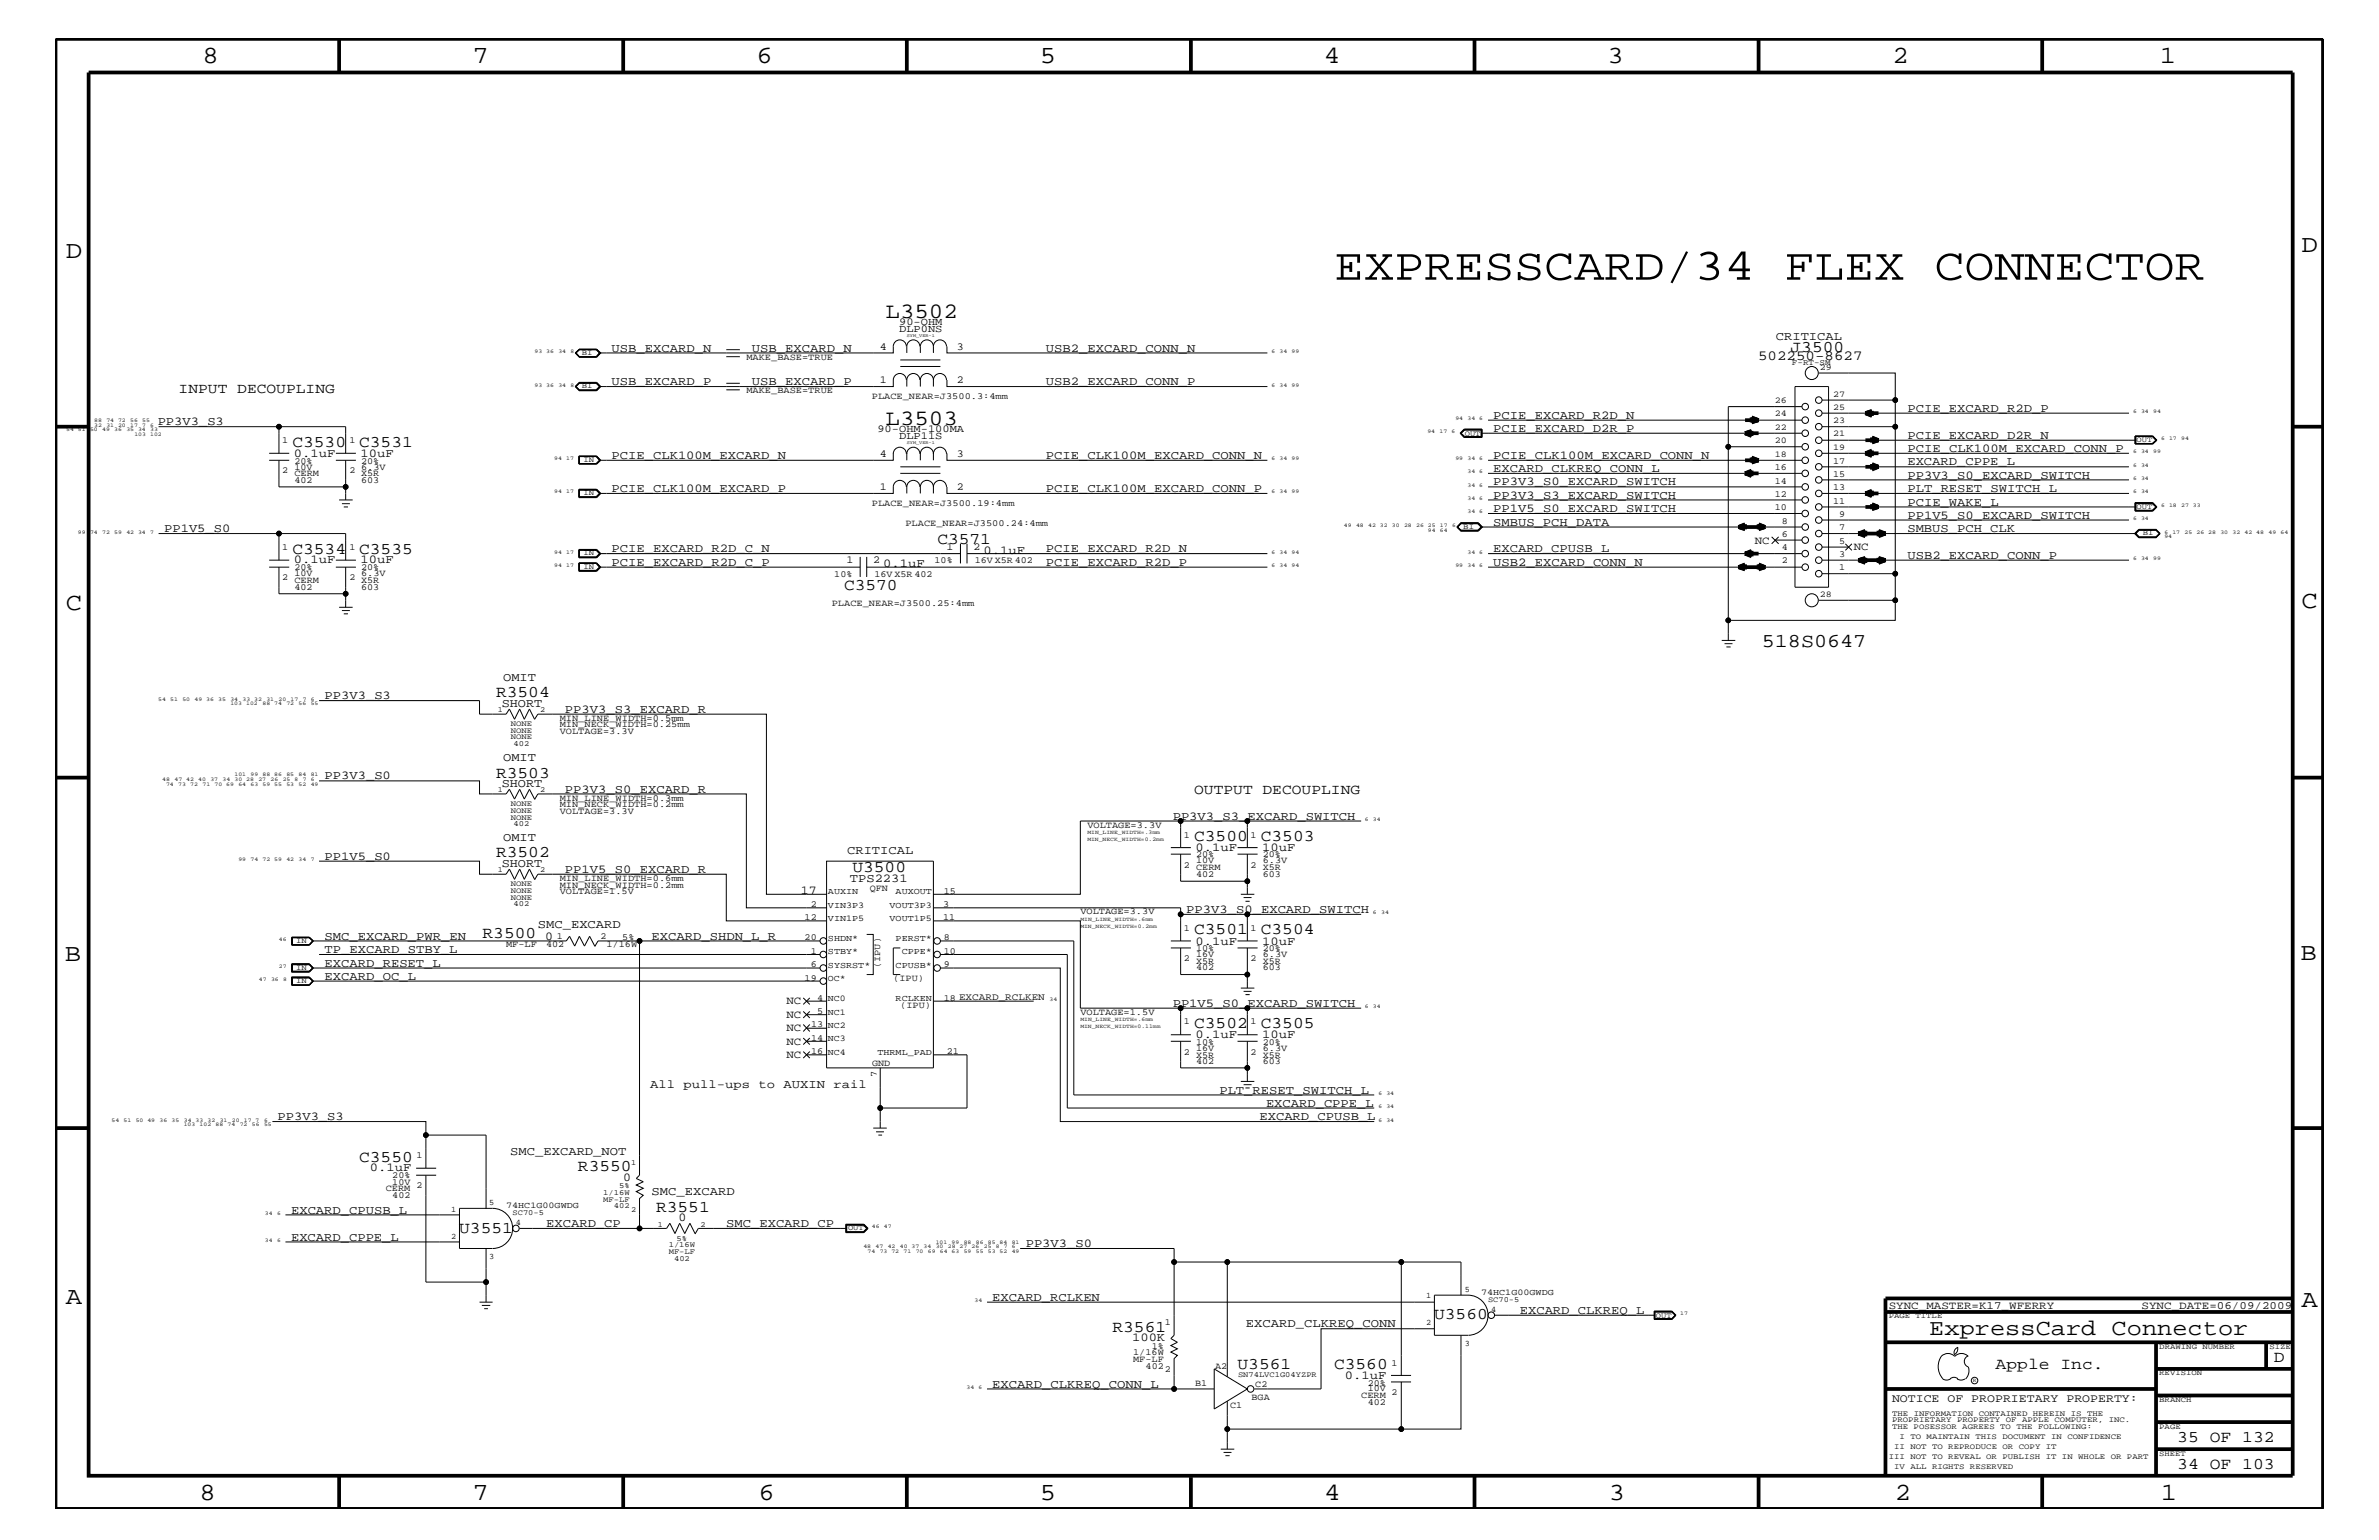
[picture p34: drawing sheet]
<svg xmlns="http://www.w3.org/2000/svg" width="432mm" height="279mm" viewBox="0 0 432 279" stroke-linecap="round" stroke-linejoin="round" font-family="sans-serif">
<defs><g id="words">
<text font-size="8.2" x="242.1" y="50.7">EXPRESSCARD/34 FLEX CONNECTOR</text>
<g font-size="4.5">
<text x="36.7" y="11.5">8</text>
<text x="85.8" y="11.5">7</text>
<text x="137.3" y="11.5">6</text>
<text x="188.7" y="11.5">5</text>
<text x="240.3" y="11.5">4</text>
<text x="291.8" y="11.5">3</text>
<text x="343.5" y="11.5">2</text>
<text x="392" y="11.5">1</text>
<text x="11.9" y="46.8">D</text>
<text x="417.7" y="45.7">D</text>
<text x="11.9" y="110.6">C</text>
<text x="417.7" y="110.3">C</text>
<text x="11.8" y="174.3">B</text>
<text x="417.6" y="174.2">B</text>
<text x="11.9" y="236.7">A</text>
<text x="417.7" y="237.1">A</text>
<text x="36.2" y="272.1">8</text>
<text x="85.8" y="272.1">7</text>
<text x="137.7" y="272.1">6</text>
<text x="188.7" y="272.1">5</text>
<text x="240.4" y="272.1">4</text>
<text x="292" y="272.1">3</text>
<text x="343.9" y="272.1">2</text>
<text x="392.2" y="272.1">1</text>
</g>
<text font-size="4.1" x="350.2" y="242.3">ExpressCard Connector</text>
<g font-size="4">
<text x="160.7" y="57.7">L3502</text>
<text x="160.7" y="77.1">L3503</text>
</g>
<text font-size="3.6" x="319.8" y="117.4">518S0647</text>
<g font-size="3">
<text x="325" y="63.9">J3500</text>
<text x="53.1" y="81.1">C3530</text>
<text x="65.2" y="81.1">C3531</text>
<text x="53.1" y="100.4">C3534</text>
<text x="65.2" y="100.4">C3535</text>
<text x="170.1" y="98.7">C3571</text>
<text x="153.2" y="107.1">C3570</text>
<text x="90" y="126.5">R3504</text>
<text x="90" y="141.1">R3503</text>
<text x="90" y="155.6">R3502</text>
<text x="216.7" y="152.6">C3500</text>
<text x="228.9" y="152.6">C3503</text>
<text x="154.7" y="158.3">U3500</text>
<text x="87.6" y="170.1">R3500</text>
<text x="216.7" y="169.5">C3501</text>
<text x="228.9" y="169.5">C3504</text>
<text x="216.7" y="186.5">C3502</text>
<text x="228.9" y="186.5">C3505</text>
<text x="65.2" y="210.8">C3550</text>
<text x="104.9" y="212.5">R3550</text>
<text x="119.1" y="219.8">R3551</text>
<text x="83.4" y="223.6">U3551</text>
<text x="260.3" y="239.4">U3560</text>
<text x="201.9" y="241.6">R3561</text>
<text x="224.6" y="248.4">U3561</text>
<text x="242.1" y="248.4">C3560</text>
<text x="362.2" y="248.4">Apple Inc.</text>
<text x="412.7" y="247.1">D</text>
<text x="395.2" y="261.6">35 OF 132</text>
<text x="395.2" y="266.6">34 OF 103</text>
</g>
<g font-size="2.6">
<text x="32.4" y="71.3">INPUT DECOUPLING</text>
<text x="216.7" y="144">OUTPUT DECOUPLING</text>
</g>
<text font-size="2.5" x="319.1" y="65.3">502250-8627</text>
<g font-size="2.2">
<text x="111" y="63.9">USB_EXCARD_N</text>
<text x="136.5" y="63.9">USB_EXCARD_N</text>
<text x="189.8" y="63.9">USB2_EXCARD_CONN_N</text>
<text x="322.3" y="61.7">CRITICAL</text>
<text x="111" y="69.9">USB_EXCARD_P</text>
<text x="136.5" y="69.9">USB_EXCARD_P</text>
<text x="189.8" y="69.9">USB2_EXCARD_CONN_P</text>
<text x="28.6" y="77.2">PP3V3_S3</text>
<text x="271" y="76">PCIE_EXCARD_R2D_N</text>
<text x="346.2" y="74.7">PCIE_EXCARD_R2D_P</text>
<text x="53.3" y="82.8">0.1uF</text>
<text x="65.4" y="82.8">10uF</text>
<text x="111" y="83.3">PCIE_CLK100M_EXCARD_N</text>
<text x="189.8" y="83.3">PCIE_CLK100M_EXCARD_CONN_N</text>
<text x="271" y="83.3">PCIE_CLK100M_EXCARD_CONN_N</text>
<text x="271" y="78.3">PCIE_EXCARD_D2R_P</text>
<text x="346.2" y="82">PCIE_CLK100M_EXCARD_CONN_P</text>
<text x="346.2" y="79.6">PCIE_EXCARD_D2R_N</text>
<text x="111" y="89.3">PCIE_CLK100M_EXCARD_P</text>
<text x="189.8" y="89.3">PCIE_CLK100M_EXCARD_CONN_P</text>
<text x="271" y="88.1">PP3V3_S0_EXCARD_SWITCH</text>
<text x="271" y="85.6">EXCARD_CLKREQ_CONN_L</text>
<text x="346.2" y="86.9">PP3V3_S0_EXCARD_SWITCH</text>
<text x="346.2" y="89.3">PLT_RESET_SWITCH_L</text>
<text x="346.2" y="84.4">EXCARD_CPPE_L</text>
<text x="271" y="90.5">PP3V3_S3_EXCARD_SWITCH</text>
<text x="271" y="92.9">PP1V5_S0_EXCARD_SWITCH</text>
<text x="271" y="95.4">SMBUS_PCH_DATA</text>
<text x="346.2" y="94.2">PP1V5_S0_EXCARD_SWITCH</text>
<text x="346.2" y="91.7">PCIE_WAKE_L</text>
<text x="29.8" y="96.5">PP1V5_S0</text>
<text x="111" y="100.2">PCIE_EXCARD_R2D_C_N</text>
<text x="178.5" y="100.4">0.1uF</text>
<text x="189.8" y="100.2">PCIE_EXCARD_R2D_N</text>
<text x="271" y="100.2">EXCARD_CPUSB_L</text>
<text x="346.2" y="96.5">SMBUS_PCH_CLK</text>
<text x="346.2" y="101.4">USB2_EXCARD_CONN_P</text>
<text x="53.3" y="102.2">0.1uF</text>
<text x="65.4" y="102.2">10uF</text>
<text x="111" y="102.6">PCIE_EXCARD_R2D_C_P</text>
<text x="160.3" y="102.9">0.1uF</text>
<text x="189.8" y="102.6">PCIE_EXCARD_R2D_P</text>
<text x="271" y="102.6">USB2_EXCARD_CONN_N</text>
<text x="91.3" y="123.5">OMIT</text>
<text x="58.9" y="126.9">PP3V3_S3</text>
<text x="91.1" y="128.2">SHORT</text>
<text x="102.5" y="129.3">PP3V3_S3_EXCARD_R</text>
<text x="58.9" y="141.4">PP3V3_S0</text>
<text x="91.1" y="142.8">SHORT</text>
<text x="91.3" y="138">OMIT</text>
<text x="102.5" y="143.9">PP3V3_S0_EXCARD_R</text>
<text x="212.9" y="148.7">PP3V3_S3_EXCARD_SWITCH</text>
<text x="58.9" y="156">PP1V5_S0</text>
<text x="91.3" y="152.6">OMIT</text>
<text x="153.8" y="155">CRITICAL</text>
<text x="217" y="154.4">0.1uF</text>
<text x="229.1" y="154.4">10uF</text>
<text x="91.1" y="157.3">SHORT</text>
<text x="102.5" y="158.4">PP1V5_S0_EXCARD_R</text>
<text x="154.3" y="160">TPS2231</text>
<text x="145.4" y="162.2">17</text>
<text x="215.3" y="165.6">PP3V3_S0_EXCARD_SWITCH</text>
<text x="58.9" y="170.5">SMC_EXCARD_PWR_EN</text>
<text x="58.9" y="172.9">TP_EXCARD_STBY_L</text>
<text x="97.6" y="168.3">SMC_EXCARD</text>
<text x="98.9" y="170.6">0</text>
<text x="118.3" y="170.5">EXCARD_SHDN_L_R</text>
<text x="217" y="171.4">0.1uF</text>
<text x="229.1" y="171.4">10uF</text>
<text x="58.9" y="175.4">EXCARD_RESET_L</text>
<text x="58.9" y="177.7">EXCARD_OC_L</text>
<text x="212.9" y="182.7">PP1V5_S0_EXCARD_SWITCH</text>
<text x="217" y="188.3">0.1uF</text>
<text x="229.1" y="188.3">10uF</text>
<text x="118" y="197.4">All pull-ups to AUXIN rail</text>
<text x="50.4" y="203.2">PP3V3_S3</text>
<text x="221.3" y="198.4">PLT_RESET_SWITCH_L</text>
<text x="228.6" y="203.2">EXCARD_CPUSB_L</text>
<text x="229.8" y="200.9">EXCARD_CPPE_L</text>
<text x="92.6" y="209.6">SMC_EXCARD_NOT</text>
<text x="67.1" y="212.5">0.1uF</text>
<text x="113.1" y="214.2">0</text>
<text x="52.8" y="220.2">EXCARD_CPUSB_L</text>
<text x="118.3" y="216.9">SMC_EXCARD</text>
<text x="123.1" y="221.5">0</text>
<text x="52.8" y="225.1">EXCARD_CPPE_L</text>
<text x="99.1" y="222.6">EXCARD_CP</text>
<text x="131.8" y="222.6">SMC_EXCARD_CP</text>
<text x="186.2" y="226.3">PP3V3_S0</text>
<text x="180.1" y="236">EXCARD_RCLKEN</text>
<text x="275.8" y="238.4">EXCARD_CLKREQ_L</text>
<text x="205.5" y="243.4">100K</text>
<text x="226.1" y="240.8">EXCARD_CLKREQ_CONN</text>
<text x="180.1" y="251.7">EXCARD_CLKREQ_CONN_L</text>
<text x="244.1" y="250.1">0.1uF</text>
</g>
<text font-size="2.1" x="343.4" y="254.4">NOTICE OF PROPRIETARY PROPERTY:</text>
<g font-size="2">
<text x="318.5" y="98.7">NC</text>
<text x="336.5" y="99.9">NC</text>
<text x="142.7" y="182.2">NC</text>
<text x="142.7" y="184.7">NC</text>
<text x="142.7" y="192">NC</text>
<text x="142.7" y="187.1">NC</text>
<text x="142.7" y="189.5">NC</text>
<text x="342.8" y="237.4">SYNC_MASTER=K17_WFERRY</text>
<text x="388.7" y="237.4">SYNC_DATE=06/09/2009</text>
</g>
<g font-size="1.9">
<text x="163.2" y="59">90-OHM</text>
<text x="159.7" y="63.4">4</text>
<text x="163.2" y="60.3">DLP0NS</text>
<text x="173.7" y="63.4">3</text>
<text x="159.7" y="69.5">1</text>
<text x="173.7" y="69.5">2</text>
<text x="159.3" y="78.3">90-OHM-100MA</text>
<text x="159.7" y="82.8">4</text>
<text x="163.2" y="79.7">DLP11S</text>
<text x="173.7" y="82.8">3</text>
<text x="159.7" y="88.9">1</text>
<text x="173.7" y="88.9">2</text>
<text x="171.8" y="99.9">1</text>
<text x="176.7" y="99.9">2</text>
<text x="153.7" y="102.2">1</text>
<text x="158.5" y="102.2">2</text>
</g>
<g font-size="1.7">
<text x="135.5" y="65.3">MAKE_BASE=TRUE</text>
<text x="135.5" y="71.3">MAKE_BASE=TRUE</text>
<text x="158.2" y="72.4">PLACE_NEAR=J3500.3:4mm</text>
<text x="51.2" y="80.5">1</text>
<text x="63.4" y="80.5">1</text>
<text x="51.2" y="85.9">2</text>
<text x="53.4" y="85.2">10V</text>
<text x="53.4" y="84.1">20%</text>
<text x="53.4" y="87.6">402</text>
<text x="53.4" y="86.4">CERM</text>
<text x="63.4" y="85.9">2</text>
<text x="65.5" y="85.2">6.3V</text>
<text x="65.5" y="84.1">20%</text>
<text x="65.5" y="87.6">603</text>
<text x="65.5" y="86.4">X5R</text>
<text x="322.2" y="85.3">16</text>
<text x="322.2" y="87.7">14</text>
<text x="332.7" y="84.1">17</text>
<text x="332.7" y="86.5">15</text>
<text x="332.7" y="88.9">13</text>
<text x="158.2" y="91.8">PLACE_NEAR=J3500.19:4mm</text>
<text x="164.3" y="95.4">PLACE_NEAR=J3500.24:4mm</text>
<text x="322.2" y="90.1">12</text>
<text x="322.2" y="92.6">10</text>
<text x="323.4" y="95">8</text>
<text x="332.7" y="91.4">11</text>
<text x="333.8" y="93.8">9</text>
<text x="51.2" y="99.9">1</text>
<text x="63.4" y="99.9">1</text>
<text x="323.4" y="97.4">6</text>
<text x="323.4" y="99.9">4</text>
<text x="333.8" y="96.2">7</text>
<text x="333.8" y="98.7">5</text>
<text x="333.8" y="101">3</text>
<text x="51.2" y="105.3">2</text>
<text x="53.4" y="104.6">10V</text>
<text x="53.4" y="103.5">20%</text>
<text x="53.4" y="107">402</text>
<text x="53.4" y="105.8">CERM</text>
<text x="63.4" y="105.3">2</text>
<text x="65.5" y="104.6">6.3V</text>
<text x="65.5" y="103.5">20%</text>
<text x="65.5" y="107">603</text>
<text x="65.5" y="105.8">X5R</text>
<text x="151.4" y="104.7">10%</text>
<text x="158.7" y="104.7">16V X5R 402</text>
<text x="169.6" y="102.2">10%</text>
<text x="176.9" y="102.2">16V X5R 402</text>
<text x="323.4" y="102.2">2</text>
<text x="333.8" y="103.5">1</text>
<text x="151" y="110">PLACE_NEAR=J3500.25:4mm</text>
<text x="101.6" y="130.8">MIN_LINE_WIDTH=0.5mm</text>
<text x="101.6" y="131.9">MIN_NECK_WIDTH=0.25mm</text>
<text x="101.6" y="133.2">VOLTAGE=3.3V</text>
<text x="101.6" y="147.7">VOLTAGE=3.3V</text>
<text x="101.6" y="145.3">MIN_LINE_WIDTH=0.3mm</text>
<text x="101.6" y="146.5">MIN_NECK_WIDTH=0.2mm</text>
<text x="197.4" y="150.1">VOLTAGE=3.3V</text>
<text x="214.9" y="152">1</text>
<text x="217.1" y="155.6">20%</text>
<text x="227" y="152">1</text>
<text x="229.2" y="155.6">20%</text>
<text x="101.6" y="159.9">MIN_LINE_WIDTH=0.6mm</text>
<text x="101.6" y="161.1">MIN_NECK_WIDTH=0.2mm</text>
<text x="157.9" y="161.6">QFN</text>
<text x="214.9" y="157.4">2</text>
<text x="217.1" y="159.1">402</text>
<text x="217.1" y="156.7">10V</text>
<text x="217.1" y="157.9">CERM</text>
<text x="227" y="157.4">2</text>
<text x="229.2" y="156.7">6.3V</text>
<text x="229.2" y="157.9">X5R</text>
<text x="229.2" y="159.1">603</text>
<text x="101.6" y="162.2">VOLTAGE=1.5V</text>
<text x="146" y="167">12</text>
<text x="147.2" y="164.5">2</text>
<text x="171.2" y="164.5">3</text>
<text x="171.2" y="167">11</text>
<text x="171.3" y="162.2">15</text>
<text x="196.1" y="165.9">VOLTAGE=3.3V</text>
<text x="91.9" y="171.7">MF-LF</text>
<text x="99.1" y="171.7">402</text>
<text x="101.1" y="170.4">1</text>
<text x="109" y="170.4">2</text>
<text x="110.1" y="171.7">1/16W</text>
<text x="112.9" y="170.5">5%</text>
<text x="146" y="170.6">20</text>
<text x="147.2" y="173.1">1</text>
<text x="171.3" y="173.1">10</text>
<text x="171.3" y="170.6">8</text>
<text x="214.9" y="168.9">1</text>
<text x="217.1" y="173.7">16V</text>
<text x="217.1" y="172.6">10%</text>
<text x="227" y="168.9">1</text>
<text x="229.2" y="172.6">20%</text>
<text x="229.2" y="173.7">6.3V</text>
<text x="146" y="177.9">19</text>
<text x="147.2" y="175.5">6</text>
<text x="159.8" y="175.6" transform="rotate(-90 159.8 175.6)">(IPU)</text>
<text x="162.1" y="178">(IPU)</text>
<text x="171.3" y="175.5">9</text>
<text x="214.9" y="174.4">2</text>
<text x="217.1" y="174.9">X5R</text>
<text x="217.1" y="176.1">402</text>
<text x="227" y="174.4">2</text>
<text x="229.2" y="176.1">603</text>
<text x="229.2" y="174.9">X5R</text>
<text x="148.3" y="184">5</text>
<text x="148.3" y="181.6">4</text>
<text x="163.4" y="182.9">(IPU)</text>
<text x="171.3" y="181.6">18 EXCARD_RCLKEN</text>
<text x="196.1" y="184.1">VOLTAGE=1.5V</text>
<text x="214.9" y="185.9">1</text>
<text x="227" y="185.9">1</text>
<text x="147.2" y="191.2">16</text>
<text x="147.2" y="188.8">14</text>
<text x="147.2" y="186.4">13</text>
<text x="171.9" y="191.2">21</text>
<text x="214.9" y="191.4">2</text>
<text x="217.1" y="190.6">16V</text>
<text x="217.1" y="191.9">X5R</text>
<text x="217.1" y="189.5">10%</text>
<text x="227" y="191.4">2</text>
<text x="229.2" y="190.6">6.3V</text>
<text x="229.2" y="191.9">X5R</text>
<text x="229.2" y="189.5">20%</text>
<text x="158.3" y="193.4">GND</text>
<text x="159.2" y="195.4" transform="rotate(-90 159.2 195.4)">7</text>
<text x="217.1" y="193.1">402</text>
<text x="229.2" y="193.1">603</text>
<text x="71.2" y="213.8">20%</text>
<text x="71.2" y="214.9">10V</text>
<text x="75.6" y="215.6">2</text>
<text x="75.6" y="210.2">1</text>
<text x="70" y="216.1">CERM</text>
<text x="71.2" y="217.3">402</text>
<text x="205.7" y="245.9">1/16W</text>
<text x="209" y="244.7">1%</text>
<text x="211.4" y="240.5">1</text>
<text x="205.7" y="247.1">MF-LF</text>
<text x="207.9" y="248.4">402</text>
<text x="211.4" y="248.9">2</text>
<text x="216.9" y="251.4">B1</text>
<text x="220.6" y="248.4">A2</text>
<text x="227.8" y="251.6">C2</text>
<text x="248.2" y="251.4">20%</text>
<text x="252.6" y="247.8">1</text>
<text x="223.3" y="255.5">C1</text>
<text x="227.2" y="254">BGA</text>
<text x="247.1" y="253.7">CERM</text>
<text x="248.2" y="252.4">10V</text>
<text x="248.2" y="254.9">402</text>
<text x="252.6" y="253.2">2</text>
</g>
<g font-size="1.6">
<text x="330.3" y="67.1">29</text>
<text x="332.7" y="72">27</text>
<text x="322.2" y="73.2">26</text>
<text x="322.2" y="75.6">24</text>
<text x="332.7" y="74.4">25</text>
<text x="332.7" y="76.8">23</text>
<text x="322.2" y="78">22</text>
<text x="322.2" y="80.5">20</text>
<text x="322.2" y="82.8">18</text>
<text x="332.7" y="79.2">21</text>
<text x="332.7" y="81.6">19</text>
<text x="330.3" y="108.3">28</text>
<text x="150.3" y="167.1">VIN1P5</text>
<text x="150.3" y="164.7">VIN3P3</text>
<text x="150.3" y="162.2">AUXIN</text>
<text x="161.5" y="167.1">VOUT1P5</text>
<text x="161.5" y="164.7">VOUT3P3</text>
<text x="162.6" y="162.2">AUXOUT</text>
<text x="150.3" y="173.2">STBY*</text>
<text x="150.3" y="170.7">SHDN*</text>
<text x="162.6" y="170.7">PERST*</text>
<text x="163.7" y="173.2">CPPE*</text>
<text x="150.3" y="178">OC*</text>
<text x="150.3" y="175.6">SYSRST*</text>
<text x="162.6" y="175.6">CPUSB*</text>
<text x="150.3" y="184.1">NC1</text>
<text x="150.3" y="181.6">NC0</text>
<text x="162.6" y="181.6">RCLKEN</text>
<text x="150.3" y="191.4">NC4</text>
<text x="150.3" y="188.9">NC3</text>
<text x="150.3" y="186.5">NC2</text>
<text x="159.3" y="191.4">THRML_PAD</text>
<text x="91.9" y="219.2">74HC1G00GWDG</text>
<text x="268.8" y="235">74HC1G00GWDG</text>
</g>
<g font-size="1.5">
<text x="325.2" y="66.2">F-RT-SM</text>
<text x="81.9" y="219.8">1</text>
<text x="88.8" y="218.6">5</text>
<text x="81.9" y="224.7">2</text>
<text x="93.6" y="222.3">4</text>
<text x="88.8" y="228.4">3</text>
<text x="258.8" y="235.6">1</text>
<text x="265.9" y="234.4">5</text>
<text x="270.7" y="238">4</text>
<text x="258.8" y="240.5">2</text>
<text x="265.9" y="244.1">3</text>
</g>
<g font-size="1.4">
<text x="105.6" y="64.5">BI</text>
<text x="105.6" y="70.5">BI</text>
<text x="105.9" y="83.8">IN</text>
<text x="265.9" y="79">OUT</text>
<text x="387.8" y="80.2">OUT</text>
<text x="105.9" y="89.9">IN</text>
<text x="265.6" y="96">BI</text>
<text x="387.8" y="92.3">OUT</text>
<text x="105.9" y="100.8">IN</text>
<text x="389" y="97.1">BI</text>
<text x="105.9" y="103.2">IN</text>
<text x="90.3" y="129.1">1</text>
<text x="92.7" y="131.7">NONE</text>
<text x="98" y="129.1">2</text>
<text x="92.7" y="133">NONE</text>
<text x="92.7" y="134.1">NONE</text>
<text x="93.2" y="135.3">402</text>
<text x="90.3" y="143.7">1</text>
<text x="98" y="143.7">2</text>
<text x="92.7" y="147.5">NONE</text>
<text x="92.7" y="148.7">NONE</text>
<text x="92.7" y="146.2">NONE</text>
<text x="93.2" y="149.9">402</text>
<text x="90.3" y="158.3">1</text>
<text x="92.7" y="160.8">NONE</text>
<text x="92.7" y="162">NONE</text>
<text x="98" y="158.3">2</text>
<text x="92.7" y="163.3">NONE</text>
<text x="93.2" y="164.5">402</text>
<text x="53.8" y="171.1">IN</text>
<text x="53.8" y="176">IN</text>
<text x="53.8" y="178.4">IN</text>
<text x="112.4" y="215.6">5%</text>
<text x="114.6" y="211.4">1</text>
<text x="93" y="220.4">SC70-5</text>
<text x="109.5" y="218">MF-LF</text>
<text x="109.5" y="216.9">1/16W</text>
<text x="111.4" y="219.2">402</text>
<text x="114.6" y="219.8">2</text>
<text x="119.4" y="222.5">1</text>
<text x="121.4" y="227.5">MF-LF</text>
<text x="121.4" y="226.3">1/16W</text>
<text x="122.8" y="225.1">5%</text>
<text x="127.2" y="222.5">2</text>
<text x="153.9" y="223.2">OUT</text>
<text x="122.3" y="228.7">402</text>
<text x="270.1" y="236.2">SC70-5</text>
<text x="300.6" y="239">OUT</text>
<text x="342.8" y="239.2">PAGE TITLE</text>
<text x="391.9" y="244.7">DRAWING NUMBER</text>
<text x="411.9" y="244.7">SIZE</text>
<text x="224.7" y="249.8">SN74LVC1G04YZPR</text>
<text x="391.9" y="249.5">REVISION</text>
<text x="343.4" y="256.8">THE INFORMATION CONTAINED HEREIN IS THE</text>
<text x="391.9" y="254.4">BRANCH</text>
<text x="343.4" y="259.3">THE POSESSOR AGREES TO THE FOLLOWING:</text>
<text x="343.4" y="258">PROPRIETARY PROPERTY OF APPLE COMPUTER, INC.</text>
<text x="343.8" y="262.9">II NOT TO REPRODUCE OR COPY IT</text>
<text x="344.8" y="261.1">I TO MAINTAIN THIS DOCUMENT IN CONFIDENCE</text>
<text x="391.9" y="259.3">PAGE</text>
<text x="342.8" y="264.7">III NOT TO REVEAL OR PUBLISH IT IN WHOLE OR PART</text>
<text x="343.8" y="266.6">IV ALL RIGHTS RESERVED</text>
<text x="391.9" y="264.1">SHEET</text>
</g>
<g font-size="1">
<text x="97" y="64">93 36</text>
<text x="101.3" y="64">34</text>
<text x="103.5" y="64">8</text>
<text x="230.8" y="64">6</text>
<text x="232.2" y="64">34</text>
<text x="234.4" y="64">99</text>
<text x="97" y="70.1">93 36</text>
<text x="101.3" y="70.1">34</text>
<text x="103.5" y="70.1">8</text>
<text x="230.8" y="70.1">6</text>
<text x="232.2" y="70.1">34</text>
<text x="234.4" y="70.1">99</text>
<text x="17.1" y="77.4">32</text>
<text x="17.1" y="76.6">88</text>
<text x="19.3" y="77.4">31 20</text>
<text x="19.3" y="76.6">74 72</text>
<text x="23.6" y="77.4">17</text>
<text x="23.6" y="76.6">56</text>
<text x="25.8" y="77.4">7</text>
<text x="25.8" y="76.6">55</text>
<text x="27.3" y="77.4">6</text>
<text x="264.2" y="76.2">94</text>
<text x="266.4" y="76.2">34 6</text>
<text x="387.2" y="75">6</text>
<text x="388.6" y="75">34</text>
<text x="390.8" y="75">94</text>
<text x="12" y="78.3">54 51</text>
<text x="16.3" y="78.3">50</text>
<text x="18.5" y="78.3">49</text>
<text x="20.7" y="78.3">36</text>
<text x="22.9" y="78.3">35 34</text>
<text x="24.4" y="79.2">103</text>
<text x="27.3" y="78.3">33</text>
<text x="27.3" y="79.2">102</text>
<text x="100.6" y="83.5">94</text>
<text x="102.8" y="83.5">17</text>
<text x="230.8" y="83.5">6</text>
<text x="232.2" y="83.5">34</text>
<text x="234.4" y="83.5">99</text>
<text x="259.1" y="78.6">94</text>
<text x="261.3" y="78.6">17</text>
<text x="263.5" y="78.6">6</text>
<text x="264.2" y="83.5">99</text>
<text x="266.4" y="83.5">34 6</text>
<text x="387.2" y="82.2">6</text>
<text x="388.6" y="82.2">34</text>
<text x="390.8" y="82.2">99</text>
<text x="392.3" y="79.9">6</text>
<text x="393.7" y="79.9">17</text>
<text x="395.9" y="79.9">94</text>
<text x="100.6" y="89.5">94</text>
<text x="102.8" y="89.5">17</text>
<text x="230.8" y="89.5">6</text>
<text x="232.2" y="89.5">34</text>
<text x="234.4" y="89.5">99</text>
<text x="266.4" y="88.3">34 6</text>
<text x="266.4" y="85.9">34 6</text>
<text x="387.2" y="87.1">6</text>
<text x="387.2" y="89.5">6</text>
<text x="387.2" y="84.7">6</text>
<text x="388.6" y="87.1">34</text>
<text x="388.6" y="89.5">34</text>
<text x="388.6" y="84.7">34</text>
<text x="243.9" y="95.6">49</text>
<text x="246.1" y="95.6">48</text>
<text x="248.3" y="95.6">42 32</text>
<text x="252.6" y="95.6">30</text>
<text x="254.8" y="95.6">28</text>
<text x="257" y="95.6">26 25</text>
<text x="261.4" y="95.6">17</text>
<text x="263.6" y="95.6">6</text>
<text x="266.4" y="90.7">34 6</text>
<text x="266.4" y="93.2">34 6</text>
<text x="387.2" y="94.3">6</text>
<text x="388.6" y="94.3">34</text>
<text x="392.3" y="92">6</text>
<text x="393.7" y="92">18</text>
<text x="395.9" y="92">27 33</text>
<text x="14.1" y="96.8">99</text>
<text x="16.3" y="96.8">74</text>
<text x="18.5" y="96.8">72</text>
<text x="20.7" y="96.8">59</text>
<text x="22.9" y="96.8">42 34</text>
<text x="27.3" y="96.8">7</text>
<text x="100.6" y="100.4">94</text>
<text x="102.8" y="100.4">17</text>
<text x="230.8" y="100.4">6</text>
<text x="232.2" y="100.4">34</text>
<text x="234.4" y="100.4">94</text>
<text x="259.2" y="96.5">94</text>
<text x="261.4" y="96.5">64</text>
<text x="266.4" y="100.4">34 6</text>
<text x="387.2" y="101.6">6</text>
<text x="388.6" y="101.6">34</text>
<text x="390.8" y="101.6">99</text>
<text x="392.9" y="96.8">6</text>
<text x="392.9" y="97.6">94</text>
<text x="394.3" y="96.8">17</text>
<text x="396.5" y="96.8">25</text>
<text x="398.7" y="96.8">26 28</text>
<text x="403" y="96.8">30</text>
<text x="405.2" y="96.8">32</text>
<text x="407.4" y="96.8">42 48</text>
<text x="411.7" y="96.8">49</text>
<text x="413.9" y="96.8">64</text>
<text x="100.6" y="102.9">94</text>
<text x="102.8" y="102.9">17</text>
<text x="230.8" y="102.9">6</text>
<text x="232.2" y="102.9">34</text>
<text x="234.4" y="102.9">94</text>
<text x="264.2" y="102.9">99</text>
<text x="266.4" y="102.9">34 6</text>
<text x="28.7" y="127.1">54</text>
<text x="30.9" y="127.1">51</text>
<text x="33.1" y="127.1">50</text>
<text x="35.3" y="127.1">49 36</text>
<text x="39.6" y="127.1">35</text>
<text x="41.8" y="128">103</text>
<text x="41.8" y="127.1">34</text>
<text x="44" y="127.1">33 32</text>
<text x="44.7" y="128">102</text>
<text x="47.7" y="128">88 74</text>
<text x="48.3" y="127.1">31</text>
<text x="50.5" y="127.1">20</text>
<text x="52" y="128">72</text>
<text x="52.7" y="127.1">17</text>
<text x="54.2" y="128">56</text>
<text x="54.9" y="127.1">7</text>
<text x="56.4" y="127.1">6</text>
<text x="56.4" y="128">55</text>
<text x="29.5" y="141.7">48</text>
<text x="30.1" y="142.5">74</text>
<text x="31.7" y="141.7">47 42</text>
<text x="32.3" y="142.5">73</text>
<text x="34.5" y="142.5">72</text>
<text x="36" y="141.7">40</text>
<text x="36.7" y="142.5">71</text>
<text x="38.2" y="141.7">37</text>
<text x="38.9" y="142.5">70 69</text>
<text x="40.4" y="141.7">34</text>
<text x="42.6" y="140.8">101</text>
<text x="42.6" y="141.7">30 28</text>
<text x="43.3" y="142.5">64</text>
<text x="45.5" y="142.5">63</text>
<text x="45.5" y="140.8">99</text>
<text x="46.9" y="141.7">27</text>
<text x="47.7" y="142.5">59 55</text>
<text x="47.7" y="140.8">88 86</text>
<text x="49.1" y="141.7">26</text>
<text x="51.3" y="141.7">25 8</text>
<text x="52" y="142.5">53</text>
<text x="52" y="140.8">85</text>
<text x="54.2" y="142.5">52</text>
<text x="54.2" y="140.8">84</text>
<text x="54.9" y="141.7">7</text>
<text x="56.4" y="142.5">49</text>
<text x="56.4" y="141.7">6</text>
<text x="56.4" y="140.8">81</text>
<text x="247.7" y="149">6</text>
<text x="249.2" y="149">34</text>
<text x="197.4" y="151.3">MIN_LINE_WIDTH=.3mm</text>
<text x="197.4" y="152.6">MIN_NECK_WIDTH=0.2mm</text>
<text x="43.3" y="156.2">99</text>
<text x="45.5" y="156.2">74</text>
<text x="47.7" y="156.2">72 59</text>
<text x="52" y="156.2">42</text>
<text x="54.2" y="156.2">34</text>
<text x="56.4" y="156.2">7</text>
<text x="196.1" y="167.1">MIN_LINE_WIDTH=.6mm</text>
<text x="249.2" y="165.9">6</text>
<text x="250.7" y="165.9">34</text>
<text x="50.6" y="170.7">46</text>
<text x="196.1" y="168.3">MIN_NECK_WIDTH=0.2mm</text>
<text x="47" y="178">47</text>
<text x="49.2" y="178">36</text>
<text x="50.6" y="175.6">27</text>
<text x="51.4" y="178">8</text>
<text x="190.5" y="181.6">34</text>
<text x="196.1" y="185.3">MIN_LINE_WIDTH=.6mm</text>
<text x="247.7" y="182.9">6</text>
<text x="249.2" y="182.9">34</text>
<text x="196.1" y="186.5">MIN_NECK_WIDTH=0.11mm</text>
<text x="20.2" y="203.5">54</text>
<text x="22.4" y="203.5">51</text>
<text x="24.6" y="203.5">50 49</text>
<text x="29" y="203.5">36</text>
<text x="31.2" y="203.5">35</text>
<text x="33.4" y="203.5">34 33</text>
<text x="37.7" y="203.5">32</text>
<text x="39.9" y="203.5">31</text>
<text x="42.1" y="203.5">20</text>
<text x="44.3" y="203.5">17 7</text>
<text x="47.9" y="203.5">6</text>
<text x="250.2" y="198.7">6</text>
<text x="250.2" y="203.5">6</text>
<text x="250.2" y="201">6</text>
<text x="251.6" y="198.7">34</text>
<text x="251.6" y="203.5">34</text>
<text x="251.6" y="201">34</text>
<text x="33.4" y="204.3">103</text>
<text x="36.2" y="204.3">102</text>
<text x="39.1" y="204.3">88</text>
<text x="41.3" y="204.3">74</text>
<text x="43.5" y="204.3">72</text>
<text x="45.7" y="204.3">56</text>
<text x="47.9" y="204.3">55</text>
<text x="48.1" y="220.4">34</text>
<text x="50.3" y="220.4">6</text>
<text x="48.1" y="225.3">34</text>
<text x="50.3" y="225.3">6</text>
<text x="156.7" y="226.5">48</text>
<text x="157.5" y="227.4">74</text>
<text x="158.2" y="222.9">46</text>
<text x="158.9" y="226.5">47</text>
<text x="159.7" y="227.4">73 72</text>
<text x="160.4" y="222.9">47</text>
<text x="161.1" y="226.5">42</text>
<text x="163.3" y="226.5">40 37</text>
<text x="164" y="227.4">71</text>
<text x="166.2" y="227.4">70</text>
<text x="167.6" y="226.5">34</text>
<text x="168.4" y="227.4">69</text>
<text x="169.8" y="225.7">101</text>
<text x="169.8" y="226.5">30</text>
<text x="170.6" y="227.4">64 63</text>
<text x="172" y="226.5">28 27</text>
<text x="172.7" y="225.7">99</text>
<text x="174.9" y="227.4">59</text>
<text x="174.9" y="225.7">88</text>
<text x="176.4" y="226.5">26</text>
<text x="177.1" y="227.4">55</text>
<text x="177.1" y="225.7">86</text>
<text x="178.6" y="226.5">25</text>
<text x="179.3" y="227.4">53 52</text>
<text x="179.3" y="225.7">85 84</text>
<text x="180.8" y="226.5">8</text>
<text x="182.2" y="226.5">7</text>
<text x="183.6" y="227.4">49</text>
<text x="183.6" y="226.5">6</text>
<text x="183.6" y="225.7">81</text>
<text x="176.9" y="236.2">34</text>
<text x="305" y="238.6">17</text>
<text x="175.4" y="252">34</text>
<text x="177.6" y="252">6</text>
<text x="358.1" y="250.7">R</text>
</g>
<g font-size=".8">
<text x="164.6" y="61.2">SYM_VER-1</text>
<text x="164.6" y="80.5">SYM_VER-1</text>
</g>
</g></defs>
<g fill="none" stroke="#000" stroke-width=".18">
<path d="M28.8 77.4h33.9v4.8M50.6 77.4v4.8M104.5 64l.7-.6h3.1l.6 .6-.6 .7h-3.1zM104.5 64l.7 .8h3.1M104.6 70.1l.6-.6h3l.6 .6-.6 .6h-3zM105.2 63.4h3l.6 .6-.6 .7h-3l-.6-.7zM105.2 69.4h3.1l.8 .7-.8 .8h-3.1l-.8-.8zM108.3 63.4h-3.1l-.7 .6M108.3 63.4h-3.1l-.8 .6 .8 .8h3.1M108.3 63.4l.8 .6-.8 .8M108.3 63.4l.7 .6-.7 .8M108.3 69.5h-3.1l-.7 .6 .7 .7h3.1"/>
<path d="M108.3 69.5l.7 .6-.7 .7M108.3 69.5l.6 .6-.6 .7M131.8 64.7h2.5M131.8 63.4h2.5M131.8 70.7h2.5M131.8 69.5h2.5M163.4 65.3h7.3M163.4 66.5h7.3M164.5 62.9a1.19 1.19 0 0 0-1.2-1.2 1.19 1.19 0 0 0-1.2 1.2v1.1h-53.3M164.5 68.9a1.19 1.19 0 0 0-1.2-1.1 1.19 1.19 0 0 0-1.2 1.1v1.2h-53.3M167 68.9a1.19 1.19 0 0 0-1.2-1.1 1.19 1.19 0 0 0-1.2 1.1v1.2M167 62.9a1.19 1.19 0 0 0-1.2-1.2 1.19 1.19 0 0 0-1.2 1.2v1.1"/>
<path d="M169.4 62.9a1.19 1.19 0 0 1 1.2-1.2 1.19 1.19 0 0 1 1.2 1.2M169.4 62.9a1.19 1.19 0 0 0-1.2-1.2 1.19 1.19 0 0 0-1.2 1.2v1.1M169.4 68.9a1.19 1.19 0 0 0-1.2-1.1 1.19 1.19 0 0 0-1.2 1.1v1.2M169.4 68.9a1.19 1.19 0 0 1 1.2-1.1 1.19 1.19 0 0 1 1.2 1.1M169.4 62.9v1.1M169.4 68.9v1.2M171.9 62.9v1.1h58.1M171.9 68.9v1.2h58.1M265 78.6l.8-.8h3.2v1.6h-3.2zM265.2 78.6l.6-.6h3.1v1.3h-3.1zM265.9 78l-.7 .6 .7 .6h2.9v-1.2M268.8 78.6h58.3"/>
<path d="M269 77.9h-3.2l-.7 .7 .7 .8M270.1 76.2h57M325.8 70.1h6.1v36.4h-6.1zM327.1 73.8h-13.4v42.4M330.1 67.7h13.9v4.9h-13.3M330.7 77.4h13.3v26.7h-13.3M330.7 79.9h57M330.7 75h55.7M344 72.6v4.8M387.6 79.2h3.1l.6 .7-.6 .6h-3.1zM387.7 79.2v1.3M390.7 79.2l.6 .7-.6 .6"/>
<path d="M390.7 79.1l.8 .8-.8 .6M390.7 79.1h-3.2v1.4h3.2M390.7 79.1l.7 .8-.7 .6M28.8 96.8h33.9v4.8M48.9 83.5h3.6M48.9 82.2h3.6M50.6 83.5v4.8h12.1M50.6 96.8v4.8M61 83.5h3.6M61 82.2h3.6M61.6 90.7h2.4M62.1 91.4h1.4"/>
<path d="M62.4 92h.8M62.7 83.5v7.2M105.1 88.8h3.2l.8 .7-.8 .8h-3.2zM105.1 99.7h3.2l.8 .7-.8 .8h-3.2zM105.1 90.2h3.2M105.1 88.8h3.2M105.1 99.8h3.2M105.2 82.8h3.1l.6 .7-.6 .6h-3.1zM105.2 88.8v1.4M105.2 99.8v1.3M105.2 88.9h3l.6 .6M105.2 99.9h3l.6 .5"/>
<path d="M108.2 82.8l.6 .7M108.3 82.7h-3.2v1.5h3.2M108.3 82.7l.8 .8-.8 .7M108.3 82.7l.7 .8-.7 .7M108.3 88.8l.6 .7-.6 .7M108.3 88.8l.7 .7-.7 .7M108.3 99.8l.6 .6-.6 .7M108.3 99.8l.7 .6-.7 .7M108.8 83.5l-.6 .6M108.8 89.5l-.6 .6h-3M162.1 82.2v1.3h-53.3M162.1 82.3a1.19 1.19 0 0 1 1.2-1.2 1.19 1.19 0 0 1 1.2 1.2"/>
<path d="M163.4 84.7h7.3M163.4 85.9h7.3M164.5 88.3a1.19 1.19 0 0 0-1.2-1.1 1.19 1.19 0 0 0-1.2 1.1v1.2h-53.3M164.6 82.3a1.19 1.19 0 0 1 1.2-1.2 1.19 1.19 0 0 1 1.2 1.2M164.6 82.2v1.3M167 88.3a1.19 1.19 0 0 0-1.2-1.1 1.19 1.19 0 0 0-1.2 1.1v1.2M167 82.3a1.19 1.19 0 0 1 1.2-1.2 1.19 1.19 0 0 1 1.2 1.2 1.19 1.19 0 0 1 1.2-1.2 1.19 1.19 0 0 1 1.2 1.2M167 82.2v1.3M169.4 88.3a1.19 1.19 0 0 0-1.2-1.1 1.19 1.19 0 0 0-1.2 1.1v1.2M169.4 88.3a1.19 1.19 0 0 1 1.2-1.1 1.19 1.19 0 0 1 1.2 1.1M169.4 82.2v1.3M169.4 88.3v1.2"/>
<path d="M171.9 82.2v1.3h58.1M171.9 88.3v1.2h58.1M174.3 98.7v3.5M175.5 98.7v3.5M265.2 95h3l.6 .6-.6 .6h-3l-.6-.6zM265.2 94.9h3.1l.6 .7-.6 .6h-3.1l-.7-.6zM265.2 94.9h3.1l.8 .7-.8 .8h-3.1l-.8-.8zM268.3 94.9h-3.1l-.7 .7M268.3 94.9l.7 .7-.7 .7h-3.1l-.7-.7M268.8 95.6h58.3M270.1 85.9h57M270.1 83.5h57"/>
<path d="M270.1 88.3h57M270.1 90.7h57M270.1 93.2h57M313.7 81.1h13.4M321.6 97.4l1.2 1.3M322.2 98h4.9M322.8 97.4l-1.2 1.3M330.7 84.7h55.7M330.7 89.5h55.7M330.7 92h57M330.7 96.8h57M330.7 82.2h55.7"/>
<path d="M330.7 94.3h55.7M330.7 87.1h55.7M330.7 99.3h4.8M334.9 98.7l1.2 1.2M336.1 98.7l-1.2 1.2M387.5 91.2h3.2l.8 .8-.8 .7h-3.2zM387.5 92.7h3.2M387.6 92.7v-1.4h3.1l.6 .7-.6 .7M387.7 91.4h3l.6 .6-.6 .6h-3zM387.7 96.8l.6-.6h3l.6 .6-.6 .6h-3zM388.2 96.1h3.1l.7 .7-.7 .7h-3.1M388.2 96h3.1l.8 .8-.8 .8h-3.1l-.8-.8z"/>
<path d="M388.2 96.1l-.7 .7 .7 .7M388.2 96.1l-.6 .7 .6 .7M390.7 91.2l.7 .8-.7 .7M48.9 102.9h3.6M48.9 101.6h3.6M50.6 102.9v4.8h12.1M61 102.9h3.6M61 101.6h3.6M61.6 110.2h2.4M62.1 110.8h1.4M62.4 111.4h.8M62.7 102.9v7.3"/>
<path d="M105.1 102.1h3.2l.8 .8-.8 .8h-3.2zM105.1 101.1h3.2M105.2 102.2h3.1l.6 .7-.6 .6h-3.1zM108.2 102.2l.6 .7M108.3 102.1l.7 .8-.7 .7h-3.2M108.8 100.4h65.5M108.8 102.9h47.3M108.8 100.4l-.6 .6h-3M108.8 102.9l-.6 .6M156.1 101v3.7M157.3 101v3.7M157.3 102.9h72.7"/>
<path d="M175.5 100.4h54.5M270.1 100.4h57M270.1 102.9h57M312.5 116.2h2.5M313 116.8h1.5M313.4 117.4h.7M330.1 108.9h13.9v3.7h-30.3M330.7 101.6h55.7M344 104.1v4.8M57.9 127.1h29.1v2.5h4.9l.6-1 .9 1.9 .9-1.9 .9 1.9 .9-1.9 .9 1.9 .6-.9h41.5v32.6h10.9M57.9 156.2h29.1v2.4h4.9l.6-.9 .9 1.8 .9-1.8 .9 1.8 .9-1.8 .9 1.8M57.9 141.7h29.1v2.3h4.9l.6-.8 .9 1.8 .9-1.8 .9 1.8 .9-1.8 .9 1.8"/>
<path d="M97 145.1l.6-1.1h37.9v20.7h14.5M97 159.6l.6-1h34.2v8.5h18.2M150 156.2h19.4v37.5h-19.4zM212.5 155h3.7M212.5 153.8h3.7M214.3 149v4.8M214.3 155v4.9h12.1M224.6 155h3.7M224.6 153.8h3.7M226.4 149v4.8M226.4 155v7.2M247.1 149h-51v13.2h-26.7"/>
<path d="M52.9 174.9h3.2l.8 .7-.8 .8h-3.2zM52.9 177.2h3.2l.8 .8-.8 .8h-3.2zM53 171.4h3.1M53 170v1.5M53 174.9v1.4h3.1l.7-.7M53 170.1h3.1M53 176.2h3.1M53 174.9h3.1l.7 .7M53 178.7h3.1M53 177.4h3.1M53.1 170.1v1.3M53.1 177.4v1.3"/>
<path d="M56.1 170h-3.2v1.5h3.2M56.1 170l.8 .7-.8 .8M56.1 170l.7 .7M56.1 170.1l.7 .6M56.1 170.1l.6 .6M56.1 174.9l.7 .7M56.1 177.4l.7 .6M56.1 177.4l.6 .6M56.7 170.7l-.6 .7M56.7 175.6l-.6-.6h-3v1.2M56.7 170.7h46.1l.6-.8 .9 1.7 .9-1.7 .9 1.7 .9-1.7 1 1.7M56.7 175.6l-.6 .6"/>
<path d="M56.7 175.6h92.1M56.7 178l-.6 .7M56.7 178h92.1M56.8 170.7l-.7 .7M56.8 170.7l-.7 .8M56.8 178l-.7-.7h-3.1v1.5M56.8 175.6l-.7 .6M56.8 178l-.7 .7M56.8 178l-.7 .8M57.9 173.2h90.9M116.1 170.7v42.5l-.6 .6 1.3 .6-1.3 .6 1.3 .6-1.3 .6 1.3 .7-.7 .6v5.4h4.9l.6-1 .9 1.9 .9-1.9 .9 1.9 .9-1.9 1 1.9M148.8 170.7h-40.3l-.5 1"/>
<path d="M157.3 169.5h1.2v7.3h-1.2M163.4 172h-1.3v4.8h1.3M169.4 167.1h26.7v15.8h51M169.4 164.7h44.9v6M170.7 175.6h21.7v27.9h57M170.7 170.7h24.2v28h54.5M170.7 173.2h23v27.8h55.7M212.5 170.7h3.7M212.5 172h3.7M214.3 172v4.8h12.1M214.3 165.9h32.8M224.6 170.7h3.7"/>
<path d="M224.6 172h3.7M225.2 162.2h2.5M225.2 179.3h2.5M225.7 162.8h1.5M225.7 179.9h1.5M226.1 163.5h.7M226.4 165.9v4.8M226.4 172v7.3M145.8 181l1.2 1.2M145.8 183.5l1.2 1.2M145.8 190.8l1.2 1.2M145.8 185.9l1.2 1.2"/>
<path d="M145.8 188.3l1.2 1.2M146.4 188.9h3.6M146.4 181.6h3.6M146.4 184.1h3.6M146.4 186.5h3.6M146.4 191.4h3.6M147 181l-1.2 1.2M147 183.5l-1.2 1.2M147 190.8l-1.2 1.2M147 185.9l-1.2 1.2M147 188.3l-1.2 1.2M159.8 193.7v11"/>
<path d="M169.4 191.4h6.1v9.6h-15.7M169.4 181.6h18.2M212.5 188.9h3.7M212.5 187.7h3.7M214.3 182.9v4.8M214.3 188.9v4.8h12.1M224.6 188.9h3.7M224.6 187.7h3.7M225.2 196.2h2.5M225.7 196.8h1.5M226.1 180.5h.7M226.1 197.4h.7"/>
<path d="M226.4 182.9v4.8M226.4 188.9v7.3M49.4 203.5h27.9v8.4M75.5 213.2h3.7M75.5 211.9h3.7M77.3 205.9h10.9v13.3M77.3 213.2v19.4h10.9M158.5 204.7h2.5M159 205.3h1.4M159.4 205.9h.7M51.8 220.4h31.6M51.8 225.3h31.6"/>
<path d="M87 236.2h2.4M87.5 236.8h1.5M87.9 237.4h.7M88.2 226.5v9.7M89.5 226.5a3.6 3.6 0 0 0 3.5-3.7 3.6 3.6 0 0 0-3.6-3.6h-6v7.3h6M94.3 222.9h21.8M153.5 222.1h3.3l.8 .8-.8 .7h-3.3zM153.6 222.2h3.2l.7 .7-.7 .6h-3.2zM153.7 222.9h-27l-.5 1M153.7 222.3h3l.6 .6-.6 .6h-3M153.7 222.2v1.3M156.7 222.2l.7 .7-.7 .6"/>
<path d="M179.2 236.2h81.2M185.2 226.5h27.9v2.5h9.7v20.8M213.1 229v13.3l-.6 .6 1.2 .6-1.2 .6 1.2 .6-1.2 .6 1.2 .6-.6 .6v5.5h7.3M222.8 229h42.4v6M254.3 229v20.5M271.3 238.6h29.1M300.2 237.9h3.2l.8 .7-.8 .8h-3.2zM300.3 238h3.1M300.4 238v1.2h3l.6-.6-.6-.6M303.4 238l.7 .6M304.1 238.6l-.7-.7h-3.1v1.5M304.1 238.6l-.7 .7h-3.1"/>
<path d="M304.1 238.6l-.7 .8M179.2 252h33.9M220.4 248.4l6 3.6-6 3.6zM222.8 254.2v8.7M222.8 259.3h31.5M252.5 250.7h3.6M252.5 249.5h3.6M260.4 241.1h-20.6v10.9h-12.1M265.2 242.3v17h-10.9v-8.6M266.5 242.3a3.6 3.6 0 0 0 3.6-3.7 3.6 3.6 0 0 0-3.7-3.6h-6v7.3h6M352.3 246.1a1.69 1.69 0 0 1 2.5 0 1.72 1.72 0 0 1 2.4 0M352.4 246a3.2 3.2 0 0 0 .4 4.3l.8 .1 .4-.2"/>
<path d="M354 250.2l.7-.3 .7 .3M355.2 250.2l.7 .2 .7-.2M355.3 244.4v.3a1.18 1.18 0 0 1-.6 1.1M355.4 244.4a.99 .99 0 0 0-.6 1.4M357.2 246a1.04 1.04 0 0 0-.7 1 1.04 1.04 0 0 0 .7 1M357.3 248l.1 .7a2.11 2.11 0 0 1-.6 1.5M221.6 262.9h2.4M222.1 263.5h1.4M222.4 264.1h.8"/>
<circle cx="50.6" cy="77.4" r=".42"/>
<circle cx="327.7" cy="73.8" r=".59"/>
<circle cx="327.7" cy="76.2" r=".59"/>
<circle cx="327.7" cy="78.6" r=".59"/>
<circle cx="328.8" cy="67.7" r="1.19"/>
<circle cx="330.1" cy="72.6" r=".59"/>
<circle cx="330.1" cy="75" r=".59"/>
<circle cx="330.1" cy="77.4" r=".59"/>
<circle cx="330.1" cy="79.9" r=".59"/>
<circle cx="344" cy="72.6" r=".42"/>
<circle cx="344" cy="77.4" r=".42"/>
<circle cx="50.6" cy="96.8" r=".42"/>
<circle cx="62.7" cy="88.3" r=".42"/>
<circle cx="313.7" cy="81.1" r=".42"/>
<circle cx="327.7" cy="90.7" r=".59"/>
<circle cx="327.7" cy="81.1" r=".59"/>
<circle cx="327.7" cy="83.5" r=".59"/>
<circle cx="327.7" cy="98" r=".59"/>
<circle cx="327.7" cy="93.2" r=".59"/>
<circle cx="327.7" cy="95.6" r=".59"/>
<circle cx="327.7" cy="85.9" r=".59"/>
<circle cx="327.7" cy="88.3" r=".59"/>
<circle cx="330.1" cy="89.5" r=".59"/>
<circle cx="330.1" cy="99.3" r=".59"/>
<circle cx="330.1" cy="82.2" r=".59"/>
<circle cx="330.1" cy="92" r=".59"/>
<circle cx="330.1" cy="84.7" r=".59"/>
<circle cx="330.1" cy="94.3" r=".59"/>
<circle cx="330.1" cy="96.8" r=".59"/>
<circle cx="330.1" cy="87.1" r=".59"/>
<circle cx="62.7" cy="107.7" r=".42"/>
<circle cx="313.7" cy="112.6" r=".42"/>
<circle cx="327.7" cy="100.4" r=".59"/>
<circle cx="327.7" cy="102.9" r=".59"/>
<circle cx="328.8" cy="108.9" r="1.19"/>
<circle cx="330.1" cy="101.6" r=".59"/>
<circle cx="330.1" cy="104.1" r=".59"/>
<circle cx="344" cy="108.9" r=".42"/>
<circle cx="344" cy="104.1" r=".42"/>
<circle cx="214.3" cy="149" r=".42"/>
<circle cx="226.4" cy="149" r=".42"/>
<circle cx="226.4" cy="159.9" r=".42"/>
<circle cx="116.1" cy="170.7" r=".42"/>
<circle cx="149.4" cy="170.7" r=".59"/>
<circle cx="149.4" cy="173.2" r=".59"/>
<circle cx="149.4" cy="178" r=".59"/>
<circle cx="149.4" cy="175.6" r=".59"/>
<circle cx="170.1" cy="170.7" r=".59"/>
<circle cx="170.1" cy="173.2" r=".59"/>
<circle cx="170.1" cy="175.6" r=".59"/>
<circle cx="214.3" cy="165.9" r=".42"/>
<circle cx="226.4" cy="165.9" r=".42"/>
<circle cx="226.4" cy="176.8" r=".42"/>
<circle cx="214.3" cy="182.9" r=".42"/>
<circle cx="226.4" cy="182.9" r=".42"/>
<circle cx="226.4" cy="193.7" r=".42"/>
<circle cx="77.3" cy="205.9" r=".42"/>
<circle cx="159.8" cy="201" r=".42"/>
<circle cx="88.2" cy="232.6" r=".42"/>
<circle cx="93.6" cy="222.9" r=".59"/>
<circle cx="116.1" cy="222.9" r=".42"/>
<circle cx="213.1" cy="229" r=".42"/>
<circle cx="222.8" cy="229" r=".42"/>
<circle cx="254.3" cy="229" r=".42"/>
<circle cx="270.7" cy="238.6" r=".59"/>
<circle cx="213.1" cy="252" r=".42"/>
<circle cx="222.8" cy="259.3" r=".42"/>
<circle cx="227" cy="252" r=".59"/>
<circle cx="254.3" cy="259.3" r=".42"/>
<circle cx="358.4" cy="250.5" r=".59"/>
</g>
<g fill="none" stroke="#000" stroke-width=".68" stroke-linecap="butt">
<path d="M10.1 7.1h411.5v266.7h-411.5zM16.1 13.2h400v254.5h-400zM61.6 7.1v6.1M113.1 7.1v6.1M164.6 7.1v6.1M216.2 7.1v6.1M267.6 7.1v6.1M319.2 7.1v6.1M370.7 7.1v6.1M10.1 77.4h6M316.7 78.6l1.2-.4v.9zM316.7 78.6h2.5"/>
<path d="M316.7 78.6l1.2 .2M316.7 78.6l1.2 .4M316.7 78.6l1.2 .3M316.7 76.2h2.5M317.9 75.7l1.3 .5-1.3 .5zM317.9 78.3l-1.2 .3M317.9 78.5l-1.2 .1M317.9 75.8l1.3 .4M317.9 76.1l1.3 .1M317.9 76l1.3 .2M319.2 76.2l-1.3 .1M319.2 76.2l-1.3 .4"/>
<path d="M319.2 76.2l-1.3 .2M338.6 75l1.2-.5v1zM338.6 79.9h2.4M338.6 75h2.4M338.6 75l1.2 .1M338.6 75l1.2 .4M338.6 75l1.2 .2M339.8 79.4l1.2 .5-1.2 .4zM339.8 79.4l1.2 .5M339.8 79.7l1.2 .2M339.8 79.6l1.2 .3M339.8 74.6l-1.2 .4"/>
<path d="M339.8 74.9l-1.2 .1M339.8 74.7l-1.2 .3M341 79.9l-1.2 .1M341 79.9l-1.2 .3M416.1 77.4h5.5M315.6 95.6l1.1-.5v.9zM315.6 95.6l1.1 .1M315.6 95.6h4.8M315.6 95.6l1.1 .3M315.6 95.6l1.1 .4M316.7 85.9l1.2-.5v1zM316.7 83.5h2.5"/>
<path d="M316.7 85.9h2.5M316.7 85.9l1.2 .1M316.7 85.9l1.2 .3M316.7 85.9l1.2 .2M316.7 95.4l-1.1 .2M316.7 95.2l-1.1 .4M317.9 83l1.3 .5-1.3 .4zM317.9 83.1l1.3 .4M317.9 83.3l1.3 .2M317.9 85.5l-1.2 .4M317.9 85.8l-1.2 .1M317.9 85.6l-1.2 .3"/>
<path d="M319.2 95.1l1.2 .5-1.2 .4zM319.2 83.5l-1.3 .1M319.2 83.5l-1.3 .3M319.2 83.5l-1.3 .2M319.2 95.4l1.2 .2M319.2 95.2l1.2 .4M320.4 95.6l-1.2 .1M320.4 95.6l-1.2 .3M320.4 95.6l-1.2 .4M337.3 96.8l1.3-.5v1zM337.3 96.8l1.3 .1M337.3 96.8h4.9"/>
<path d="M337.3 96.8l1.3 .3M338.6 96.7l-1.3 .1M338.6 96.5l-1.3 .3M338.6 89.5h2.4M338.6 82.2l1.2-.5v1zM338.6 89.5l1.2-.5v1zM338.6 89.5l1.2 .2M338.6 89.5l1.2 .4M338.6 89.5l1.2 .3M338.6 92h2.4M338.6 82.2h2.4M338.6 82.2l1.2 .2"/>
<path d="M338.6 82.2l1.2 .5M338.6 82.2l1.2 .3M338.6 84.7h2.4M339.8 84.2l1.2 .5-1.2 .5zM339.8 91.5l1.2 .5-1.2 .4zM339.8 89.2l-1.2 .3M339.8 89.4l-1.2 .1M339.8 89.3l-1.2 .2M339.8 91.6l1.2 .4M339.8 91.8l1.2 .2M339.8 91.7l1.2 .3M339.8 81.9l-1.2 .3"/>
<path d="M339.8 82.2h-1.2M339.8 82l-1.2 .2M339.8 84.4l1.2 .3M339.8 84.5l1.2 .2M341 96.3l1.2 .5-1.2 .5zM341 96.7l1.2 .1M341 96.5l1.2 .3M341 92l-1.2 .1M341 92l-1.2 .3M341 92l-1.2 .2M341 84.7l-1.2 .1M341 84.7l-1.2 .3"/>
<path d="M341 84.7l-1.2 .2M342.2 96.8l-1.2 .1M342.2 96.8l-1.2 .3M315.6 102.9l1.1 .1M315.6 102.9l1.1-.5v.9zM315.6 102.9h4.8M315.6 102.9l1.1 .2M315.6 102.9l1.1 .3M316.7 102.7l-1.1 .2M316.7 102.6l-1.1 .3M316.7 102.5l-1.1 .4M316.7 100.4h2.5"/>
<path d="M316.7 100.4l1.2-.5v1.1zM316.7 100.4l1.2 .1M316.7 100.4l1.2 .4M316.7 100.4l1.2 .3M317.9 100.1l-1.2 .3M317.9 100.4h-1.2M317.9 100.2l-1.2 .2M319.2 102.7l1.2 .2M319.2 102.4l1.2 .5-1.2 .4zM319.2 102.5l1.2 .4M319.2 102.6l1.2 .3M320.4 102.9l-1.2 .1"/>
<path d="M320.4 102.9l-1.2 .2M320.4 102.9l-1.2 .3M337.3 101.6l1.3 .2M337.3 101.6l1.3-.4v.9zM337.3 101.6h4.9M337.3 101.6l1.3 .3M337.3 101.6l1.3 .5M338.6 101.5l-1.3 .1M338.6 101.4l-1.3 .2M338.6 101.3l-1.3 .3M341 101.5l1.2 .1M341 101.2l1.2 .4-1.2 .5z"/>
<path d="M341 101.3l1.2 .3M341 101.4l1.2 .2M342.2 101.6l-1.2 .2M342.2 101.6l-1.2 .3M342.2 101.6l-1.2 .5M10.1 141.1h6M416.1 141.1h5.5M10.1 204.7h6M416.1 204.7h5.5M342.2 238h73.9M416.1 235.6h-73.9v32.1M342.2 243.5h73.9"/>
<path d="M342.2 252h49.1M391.3 243.5v24.2M391.3 258h24.8M391.3 253.2h24.8M391.3 248.4h24.8M411.3 243.5v4.9M61.6 267.7v6.1M113.1 267.7v6.1M164.6 267.7v6.1M216.2 268v5.8M267.6 267.7v6.1M319.2 267.7v6.1"/>
<path d="M370.7 267.7v6.1M391.3 262.9h24.8"/>
</g>
<g fill="#000">
<circle cx="50.6" cy="77.4" r=".42"/>
<circle cx="344" cy="72.6" r=".42"/>
<circle cx="344" cy="77.4" r=".42"/>
<circle cx="50.6" cy="96.8" r=".42"/>
<circle cx="62.7" cy="88.3" r=".42"/>
<circle cx="313.7" cy="81.1" r=".42"/>
<circle cx="62.7" cy="107.7" r=".42"/>
<circle cx="313.7" cy="112.6" r=".42"/>
<circle cx="344" cy="108.9" r=".42"/>
<circle cx="344" cy="104.1" r=".42"/>
<circle cx="214.3" cy="149" r=".42"/>
<circle cx="226.4" cy="149" r=".42"/>
<circle cx="226.4" cy="159.9" r=".42"/>
<circle cx="116.1" cy="170.7" r=".42"/>
<circle cx="214.3" cy="165.9" r=".42"/>
<circle cx="226.4" cy="165.9" r=".42"/>
<circle cx="226.4" cy="176.8" r=".42"/>
<circle cx="214.3" cy="182.9" r=".42"/>
<circle cx="226.4" cy="182.9" r=".42"/>
<circle cx="226.4" cy="193.7" r=".42"/>
<circle cx="77.3" cy="205.9" r=".42"/>
<circle cx="159.8" cy="201" r=".42"/>
<circle cx="88.2" cy="232.6" r=".42"/>
<circle cx="116.1" cy="222.9" r=".42"/>
<circle cx="213.1" cy="229" r=".42"/>
<circle cx="222.8" cy="229" r=".42"/>
<circle cx="254.3" cy="229" r=".42"/>
<circle cx="213.1" cy="252" r=".42"/>
<circle cx="222.8" cy="259.3" r=".42"/>
<circle cx="254.3" cy="259.3" r=".42"/>
</g>
<use href="#words"/>
</svg>
